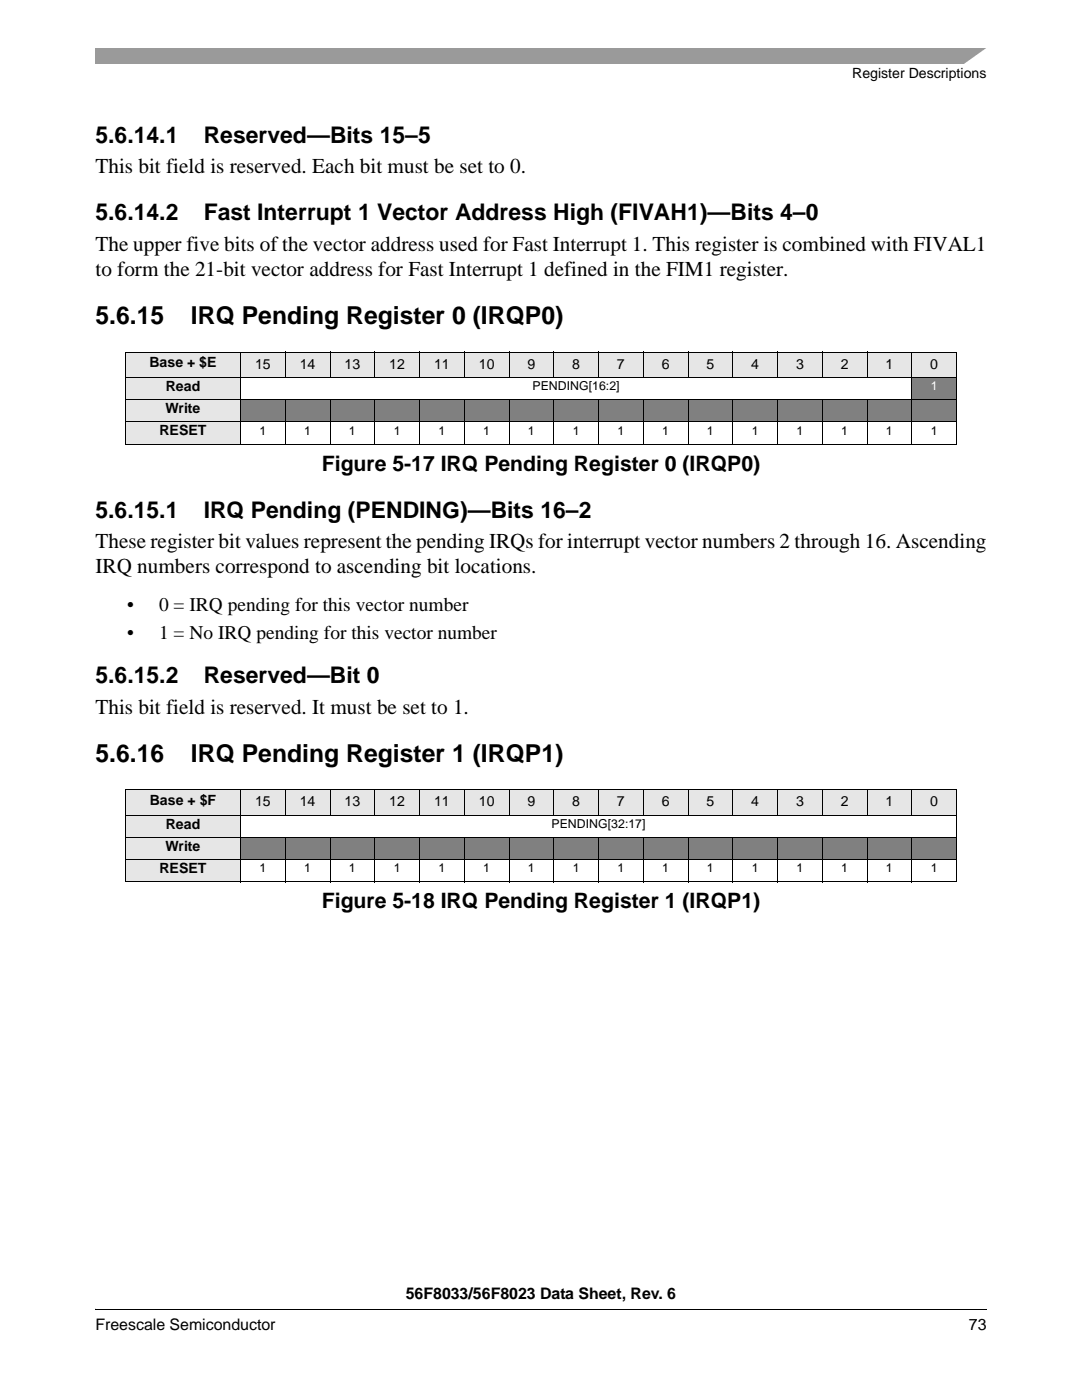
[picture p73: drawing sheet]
<svg xmlns="http://www.w3.org/2000/svg" width="216mm" height="279mm" viewBox="0 0 216 279" stroke-linecap="round" stroke-linejoin="round" font-family="sans-serif">
<defs><g id="words">
<g font-size="4.9">
<text x="19" y="64.7">5.6.15</text>
<text x="38.1" y="64.7">IRQ Pending Register 0 (IRQP0)</text>
<text x="19" y="152.1">5.6.16</text>
<text x="38.1" y="152.1">IRQ Pending Register 1 (IRQP1)</text>
</g>
<g font-size="4.6">
<text x="19" y="28.4">5.6.14.1</text>
<text x="40.6" y="28.4">Reserved—Bits 15–5</text>
<text x="19" y="44">5.6.14.2</text>
<text x="40.6" y="44">Fast Interrupt 1 Vector Address High (FIVAH1)—Bits 4–0</text>
<text x="19" y="103.3">5.6.15.1</text>
<text x="40.6" y="103.3">IRQ Pending (PENDING)—Bits 16–2</text>
<text x="19" y="136.3">5.6.15.2</text>
<text x="40.7" y="136.3">Reserved—Bit 0</text>
</g>
<g font-size="4.2">
<text x="19" y="34.6">This bit field is reserved. Each bit must be set to 0.</text>
<text x="19" y="50.1">The upper five bits of the vector address used for Fast Interrupt 1. This register is combined with FIVAL1</text>
<text x="19" y="55">to form the 21-bit vector address for Fast Interrupt 1 defined in the FIM1 register.</text>
<text x="64.2" y="93.9">Figure 5-17 IRQ Pending Register 0 (IRQP0)</text>
<text x="19" y="109.4">These register bit values represent the pending IRQs for interrupt vector numbers 2 through 16. Ascending</text>
<text x="19" y="114.4">IRQ numbers correspond to ascending bit locations.</text>
<text x="19" y="142.4">This bit field is reserved. It must be set to 1.</text>
<text x="64.2" y="181.3">Figure 5-18 IRQ Pending Register 1 (IRQP1)</text>
</g>
<g font-size="3.9">
<text x="25.4" y="121.9">•</text>
<text x="31.7" y="121.9">0 = IRQ pending for this vector number</text>
<text x="25.4" y="127.6">•</text>
<text x="31.7" y="127.6">1 = No IRQ pending for this vector number</text>
</g>
<g font-size="3.2">
<text x="81" y="259.3">56F8033/56F8023 Data Sheet, Rev. 6</text>
<text x="19" y="265.5">Freescale Semiconductor</text>
<text x="193.3" y="265.5">73</text>
</g>
<g font-size="2.8">
<text x="170.1" y="15.6">Register Descriptions</text>
<text x="29.8" y="73.2">Base + $E</text>
<text x="33.1" y="78">Read</text>
<text x="50.9" y="73.6">15</text>
<text x="59.8" y="73.6">14</text>
<text x="68.7" y="73.6">13</text>
<text x="77.7" y="73.6">12</text>
<text x="86.6" y="73.6">11</text>
<text x="95.5" y="73.6">10</text>
<text x="105.3" y="73.6">9</text>
<text x="114.2" y="73.6">8</text>
<text x="123.1" y="73.6">7</text>
<text x="132" y="73.6">6</text>
<text x="141" y="73.6">5</text>
<text x="149.9" y="73.6">4</text>
<text x="158.8" y="73.6">3</text>
<text x="167.8" y="73.6">2</text>
<text x="176.7" y="73.6">1</text>
<text x="185.6" y="73.6">0</text>
<text x="33" y="82.4">Write</text>
<text x="31.8" y="86.8">RESET</text>
<text x="29.9" y="160.6">Base + $F</text>
<text x="50.9" y="161">15</text>
<text x="59.8" y="161">14</text>
<text x="68.7" y="161">13</text>
<text x="77.7" y="161">12</text>
<text x="86.6" y="161">11</text>
<text x="95.5" y="161">10</text>
<text x="105.3" y="161">9</text>
<text x="114.2" y="161">8</text>
<text x="123.1" y="161">7</text>
<text x="132" y="161">6</text>
<text x="141" y="161">5</text>
<text x="149.9" y="161">4</text>
<text x="158.8" y="161">3</text>
<text x="167.8" y="161">2</text>
<text x="176.7" y="161">1</text>
<text x="185.6" y="161">0</text>
<text x="33.1" y="165.4">Read</text>
<text x="33" y="169.8">Write</text>
<text x="31.8" y="174.2">RESET</text>
</g>
<g font-size="2.5">
<text x="106.3" y="77.9">PENDING[16:2]</text>
<text x="51.8" y="86.7">1</text>
<text x="60.7" y="86.7">1</text>
<text x="69.6" y="86.7">1</text>
<text x="78.6" y="86.7">1</text>
<text x="87.5" y="86.7">1</text>
<text x="96.4" y="86.7">1</text>
<text x="105.3" y="86.7">1</text>
<text x="114.3" y="86.7">1</text>
<text x="123.2" y="86.7">1</text>
<text x="132.1" y="86.7">1</text>
<text x="141.1" y="86.7">1</text>
<text x="150" y="86.7">1</text>
<text x="158.9" y="86.7">1</text>
<text x="167.8" y="86.7">1</text>
<text x="176.8" y="86.7">1</text>
<text x="185.7" y="86.7">1</text>
<text x="110" y="165.3">PENDING[32:17]</text>
<text x="51.8" y="174.1">1</text>
<text x="60.7" y="174.1">1</text>
<text x="69.6" y="174.1">1</text>
<text x="78.6" y="174.1">1</text>
<text x="87.5" y="174.1">1</text>
<text x="96.4" y="174.1">1</text>
<text x="105.3" y="174.1">1</text>
<text x="114.3" y="174.1">1</text>
<text x="123.2" y="174.1">1</text>
<text x="132.1" y="174.1">1</text>
<text x="141.1" y="174.1">1</text>
<text x="150" y="174.1">1</text>
<text x="158.9" y="174.1">1</text>
<text x="167.8" y="174.1">1</text>
<text x="176.8" y="174.1">1</text>
<text x="185.7" y="174.1">1</text>
</g>
<text font-size="2.5" fill="#fff" x="185.7" y="77.9">1</text>
</g></defs>
<path d="M19 9.5h177.8v3.2h-177.8z" fill="#9a9a9a"/>
<path d="M192 13l5.3-3.8h1.5v3.8z" fill="#fff"/>
<path d="M19 260.3h177.8v2.3h-177.8z" fill="#fff"/>
<path d="M19 261.2v.2z" fill="#000"/>
<path d="M19 261.3h177.8" fill="none" stroke="#000" stroke-width=".2"/>
<g fill="#e6e6e6">
<path d="M25 70.3h23v5.1h-23z"/>
<path d="M48 70.3h8.9v5.1h-8.9z"/>
<path d="M56.9 70.3h8.9v5.1h-8.9z"/>
<path d="M65.8 70.3h9v5.1h-9z"/>
<path d="M74.8 70.3h8.9v5.1h-8.9z"/>
<path d="M83.7 70.3h8.9v5.1h-8.9z"/>
<path d="M92.6 70.3h9v5.1h-9z"/>
<path d="M101.6 70.3h8.9v5.1h-8.9z"/>
<path d="M110.5 70.3h8.9v5.1h-8.9z"/>
<path d="M119.4 70.3h9v5.1h-9z"/>
<path d="M128.4 70.3h8.9v5.1h-8.9z"/>
<path d="M137.3 70.3h8.9v5.1h-8.9z"/>
<path d="M146.2 70.3h9v5.1h-9z"/>
<path d="M155.2 70.3h8.9v5.1h-8.9z"/>
<path d="M164.1 70.3h8.9v5.1h-8.9z"/>
<path d="M173 70.3h8.9v5.1h-8.9z"/>
<path d="M181.9 70.3h9v5.1h-9z"/>
<path d="M25 75.4h23v4.4h-23z"/>
</g>
<path d="M181.9 75.4h9v4.4h-9z" fill="#808080"/>
<path d="M25 79.8h23v4.4h-23z" fill="#e6e6e6"/>
<path d="M48 79.8h142.9v4.4h-142.9z" fill="#808080"/>
<g fill="#e6e6e6">
<path d="M25 84.2h23v4.4h-23z"/>
<path d="M25 157.6h23v5.2h-23z"/>
<path d="M48 157.6h8.9v5.2h-8.9z"/>
<path d="M56.9 157.6h8.9v5.2h-8.9z"/>
<path d="M65.8 157.6h9v5.2h-9z"/>
<path d="M74.8 157.6h8.9v5.2h-8.9z"/>
<path d="M83.7 157.6h8.9v5.2h-8.9z"/>
<path d="M92.6 157.6h9v5.2h-9z"/>
<path d="M101.6 157.6h8.9v5.2h-8.9z"/>
<path d="M110.5 157.6h8.9v5.2h-8.9z"/>
<path d="M119.4 157.6h9v5.2h-9z"/>
<path d="M128.4 157.6h8.9v5.2h-8.9z"/>
<path d="M137.3 157.6h8.9v5.2h-8.9z"/>
<path d="M146.2 157.6h9v5.2h-9z"/>
<path d="M155.2 157.6h8.9v5.2h-8.9z"/>
<path d="M164.1 157.6h8.9v5.2h-8.9z"/>
<path d="M173 157.6h8.9v5.2h-8.9z"/>
<path d="M181.9 157.6h9v5.2h-9z"/>
<path d="M25 162.8h23v4.4h-23z"/>
<path d="M25 167.2h23v4.4h-23z"/>
</g>
<path d="M48 167.2h142.9v4.4h-142.9z" fill="#808080"/>
<path d="M25 171.6h23v4.4h-23z" fill="#e6e6e6"/>
<g fill="none" stroke="#000" stroke-width=".2">
<path d="M25 70.3h165.9M25 75.4h165.9M25 79.8h165.9M25 70.4v18.1M48 70.2v18.5M56.9 70.2v5.3M56.9 79.7v9M65.8 70.2v5.3M65.8 79.7v9M74.8 70.2v5.3M74.8 79.7v9M83.7 70.2v5.3"/>
<path d="M83.7 79.7v9M92.6 70.2v5.3M92.6 79.7v9M101.6 70.2v5.3M101.6 79.7v9M110.5 70.2v5.3M110.5 79.7v9M119.4 70.2v5.3M119.4 79.7v9M128.4 70.2v5.3M128.4 79.7v9M137.3 70.2v5.3"/>
<path d="M137.3 79.7v9M146.2 70.2v5.3M146.2 79.7v9M155.2 70.2v5.3M155.2 79.7v9M164.1 70.2v5.3M164.1 79.7v9M173 70.2v5.3M173 79.7v9M181.9 70.2v18.5M190.9 70.4v18.1M25 84.2h165.9"/>
<path d="M25 88.6h165.9M25 157.6h165.9M25 157.8v18.1M48 157.6v18.5M56.9 157.6v5.3M65.8 157.6v5.3M74.8 157.6v5.3M83.7 157.6v5.3M92.6 157.6v5.3M101.6 157.6v5.3M110.5 157.6v5.3M119.4 157.6v5.3"/>
<path d="M128.4 157.6v5.3M137.3 157.6v5.3M146.2 157.6v5.3M155.2 157.6v5.3M164.1 157.6v5.3M173 157.6v5.3M181.9 157.6v5.3M190.9 157.8v4.9M25 162.8h165.9M25 167.2h165.9M25 171.6h165.9M25 176h165.9"/>
<path d="M56.9 167.1v9M65.8 167.1v9M74.8 167.1v9M83.7 167.1v9M92.6 167.1v9M101.6 167.1v9M110.5 167.1v9M119.4 167.1v9M128.4 167.1v9M137.3 167.1v9M146.2 167.1v9M155.2 167.1v9"/>
<path d="M164.1 167.1v9M173 167.1v9M181.9 167.1v9M190.9 162.9v4.2M190.9 167.3v8.6"/>
</g>
<use href="#words"/>
</svg>
